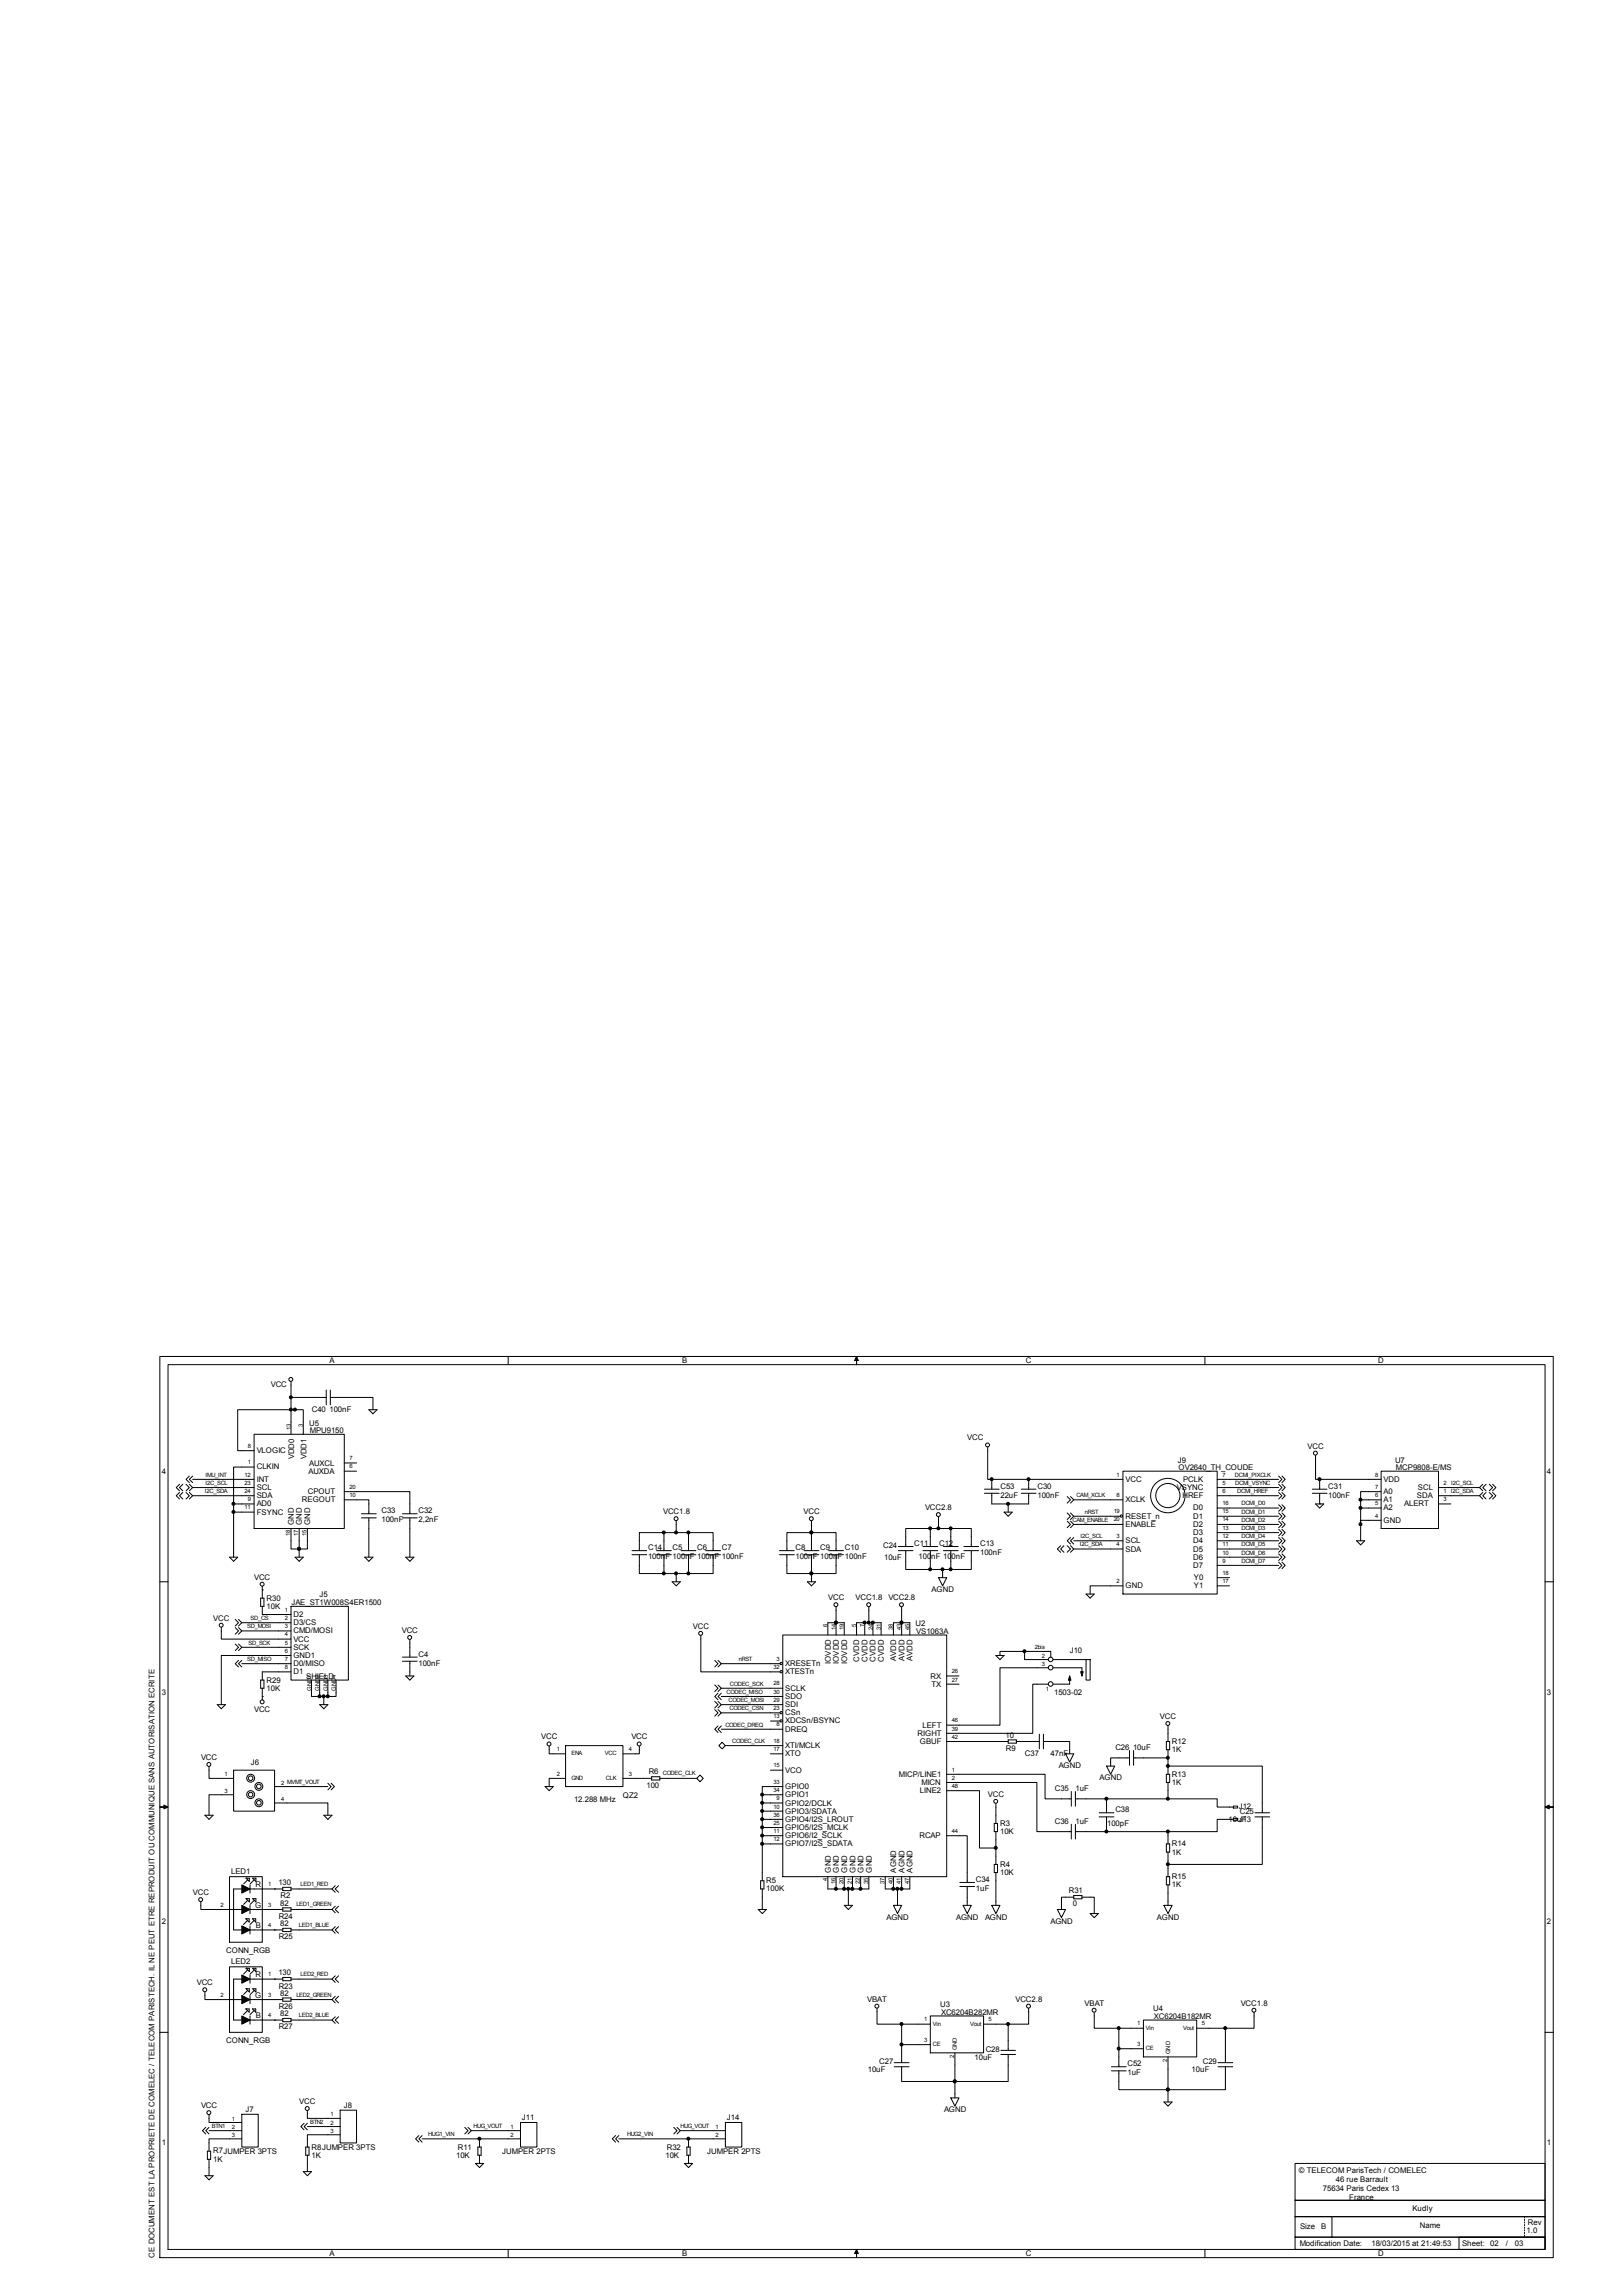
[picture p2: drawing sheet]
<svg xmlns="http://www.w3.org/2000/svg" width="210mm" height="297mm" viewBox="0 0 210 297" stroke-linecap="round" stroke-linejoin="round" font-family="sans-serif">
<defs><g id="words">
<g font-size="1">
<text x="35" y="179.4">TKK</text>
<text x="42.6" y="176.3">A</text>
<text x="88.2" y="176.3">0</text>
<text x="132.6" y="176.3">K</text>
<text x="178.2" y="176.3">K</text>
<text x="40" y="184.4">T5</text>
<text x="40" y="185.4">TKT3N50</text>
<text x="40.3" y="182.7">K40 N00TX</text>
<text x="20.9" y="190.6">4</text>
<text x="33.2" y="188">TKONOK</text>
<text x="33.2" y="190.1">KKKOC</text>
<text x="33.2" y="191.7">OC0</text>
<text x="38" y="188.8" transform="rotate(-90 38 188.8)">TKK0</text>
<text x="39.6" y="188.8" transform="rotate(-90 39.6 188.8)">TKKN</text>
<text x="39.9" y="190.6">ATKKA</text>
<text x="40" y="189.6">ATKKK</text>
<text x="125.1" y="186.3">TKK</text>
<text x="145.5" y="191.7">TKK</text>
<text x="152.3" y="189.2">13</text>
<text x="152.4" y="190.1">OTN640T0CTKOTKD</text>
<text x="153" y="191.7">KKKK</text>
<text x="169" y="187.4">TKK</text>
<text x="178.9" y="191.7">TKK</text>
<text x="180.3" y="189.2">T7</text>
<text x="180.5" y="190.1">TKK3303SD3TK</text>
<text x="200" y="190.6">4</text>
<text x="33.2" y="194.9">AK0</text>
<text x="33.2" y="193.8">KKA</text>
<text x="33.2" y="192.7">KKK</text>
<text x="33.2" y="195.9">XKCCK</text>
<text x="38" y="197.2" transform="rotate(-90 38 197.2)">NCK</text>
<text x="39" y="194.3">TDNOT0</text>
<text x="39" y="197.2" transform="rotate(-90 39 197.2)">NCK</text>
<text x="39.8" y="193.3">KKOT0</text>
<text x="40.1" y="197.2" transform="rotate(-90 40.1 197.2)">NCK</text>
<text x="49.3" y="195.7">K33</text>
<text x="49.3" y="196.9">N00TX</text>
<text x="54.1" y="195.7">K3N</text>
<text x="54.1" y="196.9">NFNTX</text>
<text x="85.7" y="195.8">TKKN03</text>
<text x="103.9" y="195.8">TKK</text>
<text x="119.6" y="195.3">TKKN03</text>
<text x="129.3" y="193.7">NNyX</text>
<text x="129.3" y="192.6">K53</text>
<text x="134.1" y="193.7">N00TX</text>
<text x="134.1" y="192.6">K30</text>
<text x="145.5" y="197.5">DCA0KD</text>
<text x="145.5" y="196.4">TDKD0TT</text>
<text x="145.5" y="194.3">KKKK</text>
<text x="152.1" y="192.7">TKCCK</text>
<text x="152.9" y="193.8">CTDX</text>
<text x="154.3" y="197.5">KN</text>
<text x="154.3" y="196.4">KN</text>
<text x="154.3" y="195.4">K0</text>
<text x="171.7" y="193.7">N00TX</text>
<text x="171.7" y="192.6">K3N</text>
<text x="178.9" y="193.3">A0</text>
<text x="178.9" y="194.3">AN</text>
<text x="178.9" y="195.4">AN</text>
<text x="178.9" y="197">NCK</text>
<text x="181.5" y="194.9">AKDT0</text>
<text x="183.2" y="193.8">KKA</text>
<text x="183.3" y="192.7">KKK</text>
<text x="83.8" y="201.7">N00TX N00TX N00TX N00TX</text>
<text x="83.8" y="200.5">KN4</text>
<text x="87" y="200.5">K5</text>
<text x="90.1" y="200.5">K6</text>
<text x="93.3" y="200.5">K7</text>
<text x="102.8" y="201.7">N00TX N00TX N00TX</text>
<text x="102.8" y="200.5">K3</text>
<text x="106" y="200.5">K3</text>
<text x="109.2" y="200.5">KN0</text>
<text x="114.2" y="200.2">KN4</text>
<text x="114.3" y="201.8">N0yX</text>
<text x="118.2" y="200">KNN</text>
<text x="118.7" y="201.7">N00TX N00TX</text>
<text x="121.4" y="200">KNN</text>
<text x="126.7" y="201.2">N00TX</text>
<text x="126.7" y="200">KN3</text>
<text x="145.5" y="199.6">KKK</text>
<text x="145.5" y="200.7">KKA</text>
<text x="154.3" y="202.8">K7</text>
<text x="154.3" y="201.8">K6</text>
<text x="154.3" y="200.7">K5</text>
<text x="154.3" y="199.6">K4</text>
<text x="154.3" y="198.5">K3</text>
<text x="27.6" y="209.6">TKK</text>
<text x="32.9" y="204.3">TKK</text>
<text x="34.5" y="207.1">T30</text>
<text x="34.5" y="208.1">N0K3</text>
<text x="37.7" y="207.6">1ADTK0NK003K4DTN500</text>
<text x="37.9" y="209.2">KN</text>
<text x="41.3" y="206.5">15</text>
<text x="107.1" y="207">TKK</text>
<text x="110.6" y="207">TKKN03</text>
<text x="114.9" y="207">TKKN03</text>
<text x="120.4" y="205.9">ANCK</text>
<text x="145.5" y="205.4">NCK</text>
<text x="154.3" y="204.4">C0</text>
<text x="154.3" y="205.4">CN</text>
<text x="37.9" y="213.4">KKK</text>
<text x="37.9" y="214.5">NCKN</text>
<text x="37.9" y="215.5">K03TOKO</text>
<text x="37.9" y="212.3">TKK</text>
<text x="37.9" y="211.3">KTK3TOKO</text>
<text x="37.9" y="210.2">K33KK</text>
<text x="51.9" y="211.2">TKK</text>
<text x="54.1" y="215.5">N00TX</text>
<text x="54.1" y="214.3">K4</text>
<text x="89.6" y="210.7">TKK</text>
<text x="101.5" y="215.5">KTDKD0T</text>
<text x="107.4" y="215.3" transform="rotate(-90 107.4 215.3)">OOTKK</text>
<text x="108.5" y="215.3" transform="rotate(-90 108.5 215.3)">OOTKK</text>
<text x="109.5" y="215.3" transform="rotate(-90 109.5 215.3)">OOTKK</text>
<text x="111.1" y="214.9" transform="rotate(-90 111.1 214.9)">KTKK</text>
<text x="112.1" y="214.9" transform="rotate(-90 112.1 214.9)">KTKK</text>
<text x="113.2" y="214.9" transform="rotate(-90 113.2 214.9)">KTKK</text>
<text x="114.3" y="214.9" transform="rotate(-90 114.3 214.9)">KTKK</text>
<text x="115.9" y="214.9" transform="rotate(-90 115.9 214.9)">ATKK</text>
<text x="116.9" y="214.9" transform="rotate(-90 116.9 214.9)">ATKK</text>
<text x="118" y="214.9" transform="rotate(-90 118 214.9)">ATKK</text>
<text x="118.4" y="210.4">TN</text>
<text x="118.4" y="211.3">TKN063A</text>
<text x="138.3" y="213.8">1N0</text>
<text x="20.9" y="219.2">3</text>
<text x="32.9" y="221.4">TKK</text>
<text x="34.5" y="217.6">TN3</text>
<text x="34.5" y="218.7">N0K3</text>
<text x="37.9" y="216.6">KN</text>
<text x="39.6" y="217.1">KCODKK</text>
<text x="101.5" y="218.7">KKKK</text>
<text x="101.5" y="219.8">KKO</text>
<text x="101.5" y="220.8">KKO</text>
<text x="101.5" y="221.9">KKT</text>
<text x="101.5" y="216.6">K0DK0T</text>
<text x="120.3" y="217.1">TK</text>
<text x="120.4" y="218.2">0K</text>
<text x="136.3" y="219.2">N503S0N</text>
<text x="200" y="219.2">3</text>
<text x="26" y="227.6">TKK</text>
<text x="70" y="225">TKK</text>
<text x="81.6" y="225">TKK</text>
<text x="101.5" y="222.9">KKKKT30KCCK</text>
<text x="101.5" y="224">KTDQ</text>
<text x="101.5" y="227.2">K0O</text>
<text x="101.5" y="226.1">K0O3TKKK</text>
<text x="118.6" y="224.5">TONC0</text>
<text x="118.9" y="225.6">N0TX</text>
<text x="119.3" y="223.5">KDX0</text>
<text x="130" y="224.8">N03</text>
<text x="130" y="226.5">T3</text>
<text x="132.5" y="227.2">K37</text>
<text x="135.8" y="227.2">47TX</text>
<text x="144.2" y="226.4">KN6 N0yX</text>
<text x="149.9" y="222.3">TKK</text>
<text x="151.5" y="225.6">TNN</text>
<text x="151.5" y="226.7">NK3</text>
<text x="32.4" y="228.3">16</text>
<text x="74.2" y="233">NN0N333TCA</text>
<text x="80.5" y="232.6">Q1N</text>
<text x="83.6" y="231.2">N003</text>
<text x="83.9" y="229.5">T6</text>
<text x="101.5" y="229.3">TKO</text>
<text x="101.5" y="231.4">NKOO0</text>
<text x="101.5" y="232.5">NKOON</text>
<text x="101.5" y="233.6">NKOON3KKKK</text>
<text x="116.2" y="229.8">TOKK3KOCDN</text>
<text x="118.9" y="231.9">KOCDN</text>
<text x="119.1" y="230.9">TOKC</text>
<text x="127.7" y="232.4">TKK</text>
<text x="136.4" y="231.7">K35</text>
<text x="136.9" y="228.7">ANCK</text>
<text x="139" y="231.7">NyX</text>
<text x="142.2" y="230.3">ANCK</text>
<text x="151.5" y="229.8">TN3</text>
<text x="151.5" y="230.9">NK3</text>
<text x="101.5" y="234.6">NKOO33KKA0A</text>
<text x="101.5" y="235.7">NKOO43ONKTKTOT0</text>
<text x="101.5" y="236.7">NKOO53ONKTTKKK</text>
<text x="101.5" y="237.8">NKOO63ONTKKKK</text>
<text x="101.5" y="238.8">NKOO73ONKTKKA0A</text>
<text x="118.9" y="237.8">TKAK</text>
<text x="129.3" y="236.2">T3</text>
<text x="129.3" y="237.2">N0K3</text>
<text x="136.4" y="235.9">K36</text>
<text x="139" y="235.9">NyX</text>
<text x="143.1" y="236.1">N00FX</text>
<text x="144.2" y="234.4">K33</text>
<text x="151.5" y="238.8">TN4</text>
<text x="151.5" y="239.9">NK3</text>
<text x="158.8" y="235.7">N0yX</text>
<text x="160.1" y="235.7">1N3</text>
<text x="160.1" y="234.1">1NN</text>
<text x="160.3" y="234.7">KN5</text>
<text x="24.9" y="245.1">TKK</text>
<text x="29.9" y="242.4">KDKN</text>
<text x="33" y="244.1">T</text>
<text x="36" y="243.8">N303</text>
<text x="36.3" y="245.5">TN</text>
<text x="99.1" y="243.6">T5</text>
<text x="99.1" y="244.6">N00K3</text>
<text x="107.4" y="242.2" transform="rotate(-90 107.4 242.2)">NCK</text>
<text x="108.5" y="242.2" transform="rotate(-90 108.5 242.2)">NCK</text>
<text x="109.5" y="242.2" transform="rotate(-90 109.5 242.2)">NCK</text>
<text x="110.6" y="242.2" transform="rotate(-90 110.6 242.2)">NCK</text>
<text x="111.6" y="242.2" transform="rotate(-90 111.6 242.2)">NCK</text>
<text x="112.7" y="242.2" transform="rotate(-90 112.7 242.2)">NCK</text>
<text x="115.9" y="242.2" transform="rotate(-90 115.9 242.2)">ANCK</text>
<text x="116.9" y="242.2" transform="rotate(-90 116.9 242.2)">ANCK</text>
<text x="118" y="242.2" transform="rotate(-90 118 242.2)">ANCK</text>
<text x="126.2" y="243.4">K34</text>
<text x="126.2" y="244.6">NyX</text>
<text x="129.3" y="241.5">T4</text>
<text x="129.3" y="242.5">N0K3</text>
<text x="138.2" y="244.9">T3N</text>
<text x="151.5" y="243.1">TN5</text>
<text x="151.5" y="244.1">NK3</text>
<text x="20.9" y="248.9">N</text>
<text x="33" y="246.8">N</text>
<text x="33.1" y="249.4">0</text>
<text x="36" y="248.2">TN4</text>
<text x="36" y="250.9">TN5</text>
<text x="36.2" y="246.5">3N3</text>
<text x="36.2" y="249.2">3N3</text>
<text x="114.6" y="248.3">ANCK</text>
<text x="123.6" y="248.3">ANCK</text>
<text x="127.3" y="248.3">ANCK</text>
<text x="135.8" y="248.8">ANCK</text>
<text x="138.7" y="246.6">03</text>
<text x="149.6" y="248.3">ANCK</text>
<text x="200" y="248.9">N</text>
<text x="25.4" y="256.8">TKK</text>
<text x="29.3" y="252.6">KOCCTTN0</text>
<text x="29.9" y="254">KDKN</text>
<text x="33" y="255.8">T</text>
<text x="36" y="255.5">N303</text>
<text x="36" y="257.2">TN3</text>
<text x="33" y="258.4">N</text>
<text x="33.1" y="261.1">0</text>
<text x="36" y="259.8">TN6</text>
<text x="36" y="262.5">TN7</text>
<text x="36.2" y="258.1">3N3</text>
<text x="36.2" y="260.8">3N3</text>
<text x="112.1" y="258.9">T0A0</text>
<text x="121.5" y="259.6">T3</text>
<text x="121.7" y="260.6">KK6N040N3NTT</text>
<text x="131.3" y="258.9">TKKN03</text>
<text x="140.2" y="259.4">T0A0</text>
<text x="149.1" y="260.2">T4</text>
<text x="149.2" y="261.1">KK6N040N3NTT</text>
<text x="160.4" y="259.4">TKKN03</text>
<text x="29.3" y="264.3">KOCCTTN0</text>
<text x="112.2" y="268.1">N0yX</text>
<text x="113.7" y="267">KN7</text>
<text x="126" y="266.4">N0yX</text>
<text x="127.4" y="265.4">KN3</text>
<text x="145.8" y="268.4">NyX</text>
<text x="145.8" y="267.3">K5N</text>
<text x="154.1" y="268.1">N0yX</text>
<text x="155.5" y="267">KN3</text>
<text x="26" y="272.7">TKK</text>
<text x="31.7" y="273.2">17</text>
<text x="38.7" y="272.2">TKK</text>
<text x="44.4" y="272.7">13</text>
<text x="67.5" y="274.2">1NN</text>
<text x="94" y="274.2">1N4</text>
<text x="122" y="273.2">ANCK</text>
<text x="20.9" y="277.5">N</text>
<text x="27.6" y="278.6">T71TTKDT33K0K</text>
<text x="27.6" y="279.6">NK3</text>
<text x="40.3" y="278">T31TTKDT33K0K</text>
<text x="40.3" y="279.1">NK3</text>
<text x="59" y="279.1">N0K3</text>
<text x="59.2" y="278">TNN</text>
<text x="64.9" y="278.6">1TTKDT3NK0K</text>
<text x="86" y="279.1">N0K3</text>
<text x="86.2" y="278">T3N</text>
<text x="91.4" y="278.6">1TTKDT3NK0K</text>
<text x="167.9" y="281.1">C30DKDKOT3K3C:C0v::333KOTDKDK</text>
<text x="200" y="277.5">N</text>
<text x="171" y="283.4">756343K3C:C3Kvyv33N3</text>
<text x="172.7" y="282.2">463Cyv303CC3yy3</text>
<text x="174.4" y="284.6">XC3T:v</text>
<text x="182.6" y="286">Kyyyy</text>
<text x="197.5" y="287.8">Tvv</text>
<text x="20" y="292" transform="rotate(-90 20 292)">KD3KOKTTDC03DK03KA3KTOKTOD0D3KD3KOTDKDK3330DKDKOT3KATOK0DKC03OK3CD3KDT03D0TD3TDKTOKTO03OT3KOTTTCOQTD3KACK3AT0OTOKA0OOC3DKTO0D</text>
<text x="42.6" y="291.8">A</text>
<text x="88.2" y="291.8">0</text>
<text x="132.6" y="291.8">K</text>
<text x="168" y="290.5">T:y::::33::T3K33v3</text>
<text x="168.1" y="288.3">K:Av</text>
<text x="170.8" y="288.3">0</text>
<text x="177.3" y="290.5">N33033N0N53333NN343353</text>
<text x="178.2" y="291.8">K</text>
<text x="183.6" y="288.2">C3ev</text>
<text x="189" y="290.5">K:vv33</text>
<text x="192.7" y="290.5">0N333333303</text>
<text x="197.4" y="288.9">N00</text>
</g>
<g font-size=".8">
<text x="37.6" y="185" transform="rotate(-90 37.6 185)">N3</text>
<text x="39.2" y="184.5" transform="rotate(-90 39.2 184.5)">3</text>
<text x="26.6" y="191">OTTTOC0</text>
<text x="31.6" y="191">NN</text>
<text x="32" y="187.3">3</text>
<text x="32" y="189.4">N</text>
<text x="45.2" y="189.9">6</text>
<text x="45.2" y="188.9">7</text>
<text x="144.4" y="191">N</text>
<text x="158" y="191">7</text>
<text x="159.6" y="191">KKTOTKOKKKK</text>
<text x="177.8" y="191">3</text>
<text x="26.5" y="193.1">ONKTKKA</text>
<text x="26.6" y="192.1">ONKTKKK</text>
<text x="31.6" y="193.1">N4</text>
<text x="31.6" y="192.1">N3</text>
<text x="31.6" y="195.2">NN</text>
<text x="32" y="194.2">3</text>
<text x="45.2" y="193.6">N0</text>
<text x="45.2" y="192.6">N0</text>
<text x="138.6" y="196.9">KATTDCA0KD</text>
<text x="139.1" y="193.7">KATTKKKK</text>
<text x="140.3" y="195.8">TTK0</text>
<text x="144" y="196.8">N0</text>
<text x="144" y="195.7">N3</text>
<text x="144.4" y="193.6">3</text>
<text x="158" y="194.7">N6</text>
<text x="158" y="195.7">N5</text>
<text x="158" y="196.8">N4</text>
<text x="158" y="197.9">N3</text>
<text x="158" y="193.1">6</text>
<text x="158" y="192.1">5</text>
<text x="159.7" y="192.1">KKTOTTKCCK</text>
<text x="159.9" y="193.1">KKTOTCTDX</text>
<text x="160.5" y="194.7">KKTOTK0</text>
<text x="160.5" y="195.8">KKTOTKN</text>
<text x="160.5" y="196.9">KKTOTKN</text>
<text x="160.5" y="197.9">KKTOTK3</text>
<text x="177.8" y="192.6">7</text>
<text x="177.8" y="193.6">6</text>
<text x="177.8" y="194.7">5</text>
<text x="177.8" y="196.3">4</text>
<text x="186.6" y="194.2">3</text>
<text x="186.6" y="192.1">N</text>
<text x="186.6" y="193.1">N</text>
<text x="187.6" y="193.1">ONKTKKA</text>
<text x="187.6" y="192.1">ONKTKKK</text>
<text x="37.5" y="198.7" transform="rotate(-90 37.5 198.7)">N3</text>
<text x="38.6" y="198.7" transform="rotate(-90 38.6 198.7)">N7</text>
<text x="39.6" y="198.7" transform="rotate(-90 39.6 198.7)">N5</text>
<text x="139.6" y="200">ONKTKKA</text>
<text x="139.7" y="199">ONKTKKK</text>
<text x="144.4" y="199">3</text>
<text x="144.4" y="200">4</text>
<text x="158" y="199">NN</text>
<text x="158" y="200">NN</text>
<text x="158" y="201.1">N0</text>
<text x="158" y="202.1">3</text>
<text x="158" y="203.7">N3</text>
<text x="160.5" y="199">KKTOTK4</text>
<text x="160.5" y="200">KKTOTK5</text>
<text x="160.5" y="201.1">KKTOTK6</text>
<text x="160.5" y="202.1">KKTOTK7</text>
<text x="32.4" y="209.6">KKTKK</text>
<text x="36.8" y="209.6">N</text>
<text x="36.8" y="208.5">N</text>
<text x="144.4" y="204.8">N</text>
<text x="158" y="204.8">N7</text>
<text x="32" y="210.6">KKTTOKO</text>
<text x="32" y="214.8">KKTTOKO</text>
<text x="32.1" y="212.7">KKTKKK</text>
<text x="36.8" y="211.7">4</text>
<text x="36.8" y="212.7">5</text>
<text x="36.8" y="213.8">6</text>
<text x="36.8" y="215.9">3</text>
<text x="36.8" y="214.8">7</text>
<text x="36.8" y="210.6">3</text>
<text x="95.5" y="214.8">TTK0</text>
<text x="100" y="215.9">3N</text>
<text x="100.4" y="214.8">3</text>
<text x="107" y="210.5" transform="rotate(-90 107 210.5)">6</text>
<text x="108" y="210.9" transform="rotate(-90 108 210.9)">N4</text>
<text x="109.1" y="210.9" transform="rotate(-90 109.1 210.9)">N3</text>
<text x="110.7" y="210.5" transform="rotate(-90 110.7 210.5)">5</text>
<text x="111.8" y="210.5" transform="rotate(-90 111.8 210.5)">7</text>
<text x="112.8" y="210.9" transform="rotate(-90 112.8 210.9)">N4</text>
<text x="113.9" y="210.9" transform="rotate(-90 113.9 210.9)">3N</text>
<text x="115.4" y="210.9" transform="rotate(-90 115.4 210.9)">33</text>
<text x="116.5" y="210.9" transform="rotate(-90 116.5 210.9)">43</text>
<text x="117.6" y="210.9" transform="rotate(-90 117.6 210.9)">45</text>
<text x="133.8" y="213.4">Ns:C</text>
<text x="134.7" y="214.4">N</text>
<text x="134.7" y="215.5">3</text>
<text x="40.3" y="218.7" transform="rotate(-90 40.3 218.7)">NCKN</text>
<text x="41.3" y="218.7" transform="rotate(-90 41.3 218.7)">NCKN</text>
<text x="42.4" y="218.7" transform="rotate(-90 42.4 218.7)">NCK3</text>
<text x="43.4" y="218.7" transform="rotate(-90 43.4 218.7)">NCK4</text>
<text x="93.9" y="219.1">KOKDKTTOKO</text>
<text x="94.2" y="220.2">KOKDKTTOKO</text>
<text x="94.3" y="221.2">KOKDKTKKC</text>
<text x="94.4" y="218.1">KOKDKTKKK</text>
<text x="100" y="221.2">N3</text>
<text x="100" y="218">N3</text>
<text x="100" y="220.1">N3</text>
<text x="100" y="219.1">30</text>
<text x="123.1" y="216.5">N6</text>
<text x="123.1" y="217.5">N7</text>
<text x="135.2" y="218.7">N</text>
<text x="72" y="226.5">N</text>
<text x="73.9" y="227.1">DCA</text>
<text x="78.2" y="227.1">TKK</text>
<text x="81.3" y="226.5">4</text>
<text x="93.8" y="223.4">KOKDKTKTDQ</text>
<text x="94.7" y="225.5">KOKDKTKKK</text>
<text x="100" y="222.3">N3</text>
<text x="100" y="225.4">N3</text>
<text x="100" y="226.5">N7</text>
<text x="100.4" y="223.3">3</text>
<text x="123.1" y="224.9">4N</text>
<text x="123.1" y="222.8">46</text>
<text x="123.1" y="223.9">33</text>
<text x="29" y="231.9">3</text>
<text x="29" y="229.8">N</text>
<text x="36.4" y="233">4</text>
<text x="36.4" y="230.8">N TTT0TTOT0</text>
<text x="72" y="229.7">N</text>
<text x="73.9" y="230.3">NCK</text>
<text x="78.3" y="230.3">KKK</text>
<text x="81.3" y="229.7">3</text>
<text x="85.7" y="229.7">KOKDKTKKK</text>
<text x="100" y="230.7">33</text>
<text x="100" y="231.8">34</text>
<text x="100" y="233.9">N0</text>
<text x="100" y="228.6">N5</text>
<text x="100.4" y="232.9">3</text>
<text x="123.1" y="231.3">43</text>
<text x="123.1" y="230.2">N</text>
<text x="123.1" y="229.2">N</text>
<text x="100" y="235">36</text>
<text x="100" y="236.1">N5</text>
<text x="100" y="237.1">NN</text>
<text x="100" y="238.2">NN</text>
<text x="123.1" y="237.1">44</text>
<text x="34.7" y="244">N</text>
<text x="38.9" y="244">KDKNTTDK</text>
<text x="106.9" y="243.3" transform="rotate(-90 106.9 243.3)">4</text>
<text x="108" y="243.8" transform="rotate(-90 108 243.8)">N6</text>
<text x="109.1" y="243.8" transform="rotate(-90 109.1 243.8)">N0</text>
<text x="110.1" y="243.8" transform="rotate(-90 110.1 243.8)">NN</text>
<text x="111.2" y="243.8" transform="rotate(-90 111.2 243.8)">NN</text>
<text x="112.2" y="243.8" transform="rotate(-90 112.2 243.8)">35</text>
<text x="114.3" y="243.8" transform="rotate(-90 114.3 243.8)">37</text>
<text x="115.4" y="243.8" transform="rotate(-90 115.4 243.8)">40</text>
<text x="116.5" y="243.8" transform="rotate(-90 116.5 243.8)">4N</text>
<text x="117.5" y="243.8" transform="rotate(-90 117.5 243.8)">47</text>
<text x="28.5" y="246.6">N</text>
<text x="34.7" y="246.6">3</text>
<text x="34.7" y="249.3">4</text>
<text x="38.3" y="246.6">KDKNTNTDDC</text>
<text x="38.7" y="249.3">KDKNT0KTD</text>
<text x="34.7" y="255.7">N</text>
<text x="38.9" y="255.7">KDKNTTDK</text>
<text x="28.5" y="258.3">N</text>
<text x="34.7" y="258.3">3</text>
<text x="34.7" y="260.9">4</text>
<text x="38.3" y="258.3">KDKNTNTDDC</text>
<text x="38.7" y="260.9">KDKNT0KTD</text>
<text x="119.5" y="261.5">N</text>
<text x="120.6" y="262">T:T</text>
<text x="125.4" y="262">T:y3</text>
<text x="127.8" y="261.5">5</text>
<text x="147" y="262">N</text>
<text x="148.1" y="262.6">T:T</text>
<text x="153" y="262.6">T:y3</text>
<text x="155.4" y="262">5</text>
<text x="119.5" y="264.1">3</text>
<text x="120.6" y="264.7">KD</text>
<text x="123.4" y="266.1" transform="rotate(-90 123.4 266.1)">N</text>
<text x="123.7" y="265.2" transform="rotate(-90 123.7 265.2)">NCK</text>
<text x="147" y="264.7">3</text>
<text x="148.1" y="265.2">KD</text>
<text x="150.9" y="266.7" transform="rotate(-90 150.9 266.7)">N</text>
<text x="151.3" y="265.7" transform="rotate(-90 151.3 265.7)">NCK</text>
<text x="27.4" y="275.3">00CN</text>
<text x="30" y="274.3">N</text>
<text x="30" y="275.3">N</text>
<text x="40.1" y="274.7">00CN</text>
<text x="42.7" y="275.9">3</text>
<text x="42.7" y="274.8">N</text>
<text x="42.7" y="273.8">N</text>
<text x="61.2" y="275.3">CTNTTOT0</text>
<text x="66" y="275.4">N</text>
<text x="88" y="275.3">CTNTTOT0</text>
<text x="92.5" y="275.4">N</text>
<text x="30" y="276.4">3</text>
<text x="55.4" y="276.3">CTNNTTOC</text>
<text x="66" y="276.4">N</text>
<text x="81.1" y="276.3">CTNNTTOC</text>
<text x="92.5" y="276.4">N</text>
</g>
</g></defs>
<g fill="none" stroke="#000" stroke-width=".13">
<path d="M20.7 175.5h180.1v116.5h-180.1zM21.7 176.5h178v114.5h-178zM37.6 178.7v3.7M42.2 179.8v1.9M42.7 179.8v1.9M65.7 175.5v1M110.7 175.5l.3 .5h-.3v.5v-.5h-.2zM155.8 175.5v1M23.2 192l-.4 .4 .4 .4M23.2 193.1l-.4 .4 .4 .4M23.6 192l-.4 .4 .4 .4M23.6 193.1l-.4 .4 .4 .4"/>
<path d="M24.1 192l.4 .4-.4 .4M24.1 193.1l.4 .4-.4 .4M24.5 192l.4 .4-.4 .4M24.5 193.1l.4 .4-.4 .4M24.5 190.9l-.4 .5 .4 .4M24.9 190.9l-.4 .5 .4 .4M24.9 192.4h7.9M24.9 193.5h7.9M24.9 191.4h7.9M30.2 194.5h2.6M30.2 195.6h2.6M32.8 189.8h-2.6v11.6"/>
<path d="M32.8 185.5h11.7v12.2h-11.7zM37.6 185.5v-3.1h1.6v3.1M37.6 197.7v2.7h2.1v-2.7M37.6 180.8h4.6M38.1 182.4h-7.4v5.2h2.1M38.7 197.7v3.7M42.7 180.8h5.5v1.6M44.5 192.9h8.5v2.9M44.5 194h3.2v1.8M44.5 190.3h1.6M44.5 189.2h1.6M46.7 195.8h1.9"/>
<path d="M46.7 196.3h1.9M47.7 196.3v5.1M47.7 182.4h1l-.5 .5zM52 195.8h1.9M52 196.3h1.9M53 196.3v5.1M85.8 198.2v2.4M87.4 196.7v1.5M89 198.2v2.4M104.9 196.7v3.9M120.3 197.7v2.3M121.3 196.2v1.5"/>
<path d="M122.9 197.7v2.3M127.3 192.6h1.9M127.3 193.2h1.9M127.7 187.2v4.2h17.5M128.2 191.4h.1M128.2 193.2v1.3h4.8v-1.3M128.2 191.4v1.2M129.8 195.6h1.1l-.6 .5zM130.3 194.5v1.1M132 192.6h1.9M132 193.2h1.9M133 191.4h.1"/>
<path d="M133 191.4v1.2M137.1 199.9l-.4 .5 .4 .4M137.5 199.9l-.4 .5 .4 .4M138 199.9l.4 .5-.4 .4M138 195.7l.4 .4-.4 .5M138 196.8l.4 .4-.4 .4M138 193.6l.4 .4-.4 .4M138.4 198.9l-.4 .4 .4 .4M138.4 199.9l.4 .5-.4 .4M138.4 195.7l.4 .4-.4 .5M138.4 196.8l.4 .4-.4 .4M138.4 193.6l.4 .4-.4 .4"/>
<path d="M138.8 198.9l-.4 .4 .4 .4M138.8 194h6.4M138.8 196.1h6M138.8 197.2h6.4M138.8 199.3h6.4M145.2 190.3h12.2v15.9h-12.2zM157.4 192.4h7.9M157.4 193.5h7.9M157.4 191.4h7.9M157.4 195.1h7.9M157.4 196.1h7.9M157.4 197.2h7.9"/>
<path d="M157.4 198.2h7.9M157.4 199.3h7.9M165.3 194.6l.4 .5-.4 .4M165.3 195.7l.4 .4-.4 .5M165.3 196.8l.4 .4-.4 .4M165.3 197.8l.4 .4-.4 .5M165.3 198.9l.4 .4-.4 .4M165.3 199.9l.4 .5-.4 .4M165.3 190.9l.4 .5-.4 .4M165.3 192l.4 .4-.4 .4M165.3 193.1l.4 .4-.4 .4M165.7 194.6l.4 .5-.4 .4"/>
<path d="M165.7 195.7l.4 .4-.4 .5M165.7 196.8l.4 .4-.4 .4M165.7 197.8l.4 .4-.4 .5M165.7 198.9l.4 .4-.4 .4M165.7 199.9l.4 .5-.4 .4M165.7 190.9l.4 .5-.4 .4M165.7 192l.4 .4-.4 .4M165.7 193.1l.4 .4-.4 .4M169.6 192.6h2M169.6 193.2h2M170.1 188.3v3.1h8.4M170.1 194.5h1l-.5 .6z"/>
<path d="M170.6 191.4h.1M170.6 194.5h.1M170.6 191.4v1.2M170.6 193.2v1.3M175.4 199.3h1l-.5 .5zM175.9 195.1h2.6M175.9 194h2.6M178.5 196.7h-2.6v2.6M178.5 192.9h-2.6v4.3M178.5 190.3h7.5v7.4h-7.5zM186 192.4h5.3M186 193.5h5.3"/>
<path d="M186 194.5h1.6M191.7 193.1l-.4 .4 .4 .4M191.7 192l-.4 .4 .4 .4M192.1 193.1l-.4 .4 .4 .4M192.1 192l-.4 .4 .4 .4M192.5 193.1l.5 .4-.5 .4M192.5 192l.5 .4-.5 .4M193 193.1l.4 .4-.4 .4M193 192l.4 .4-.4 .4M20.7 204.6h1M28.6 210.5v1.5h9M29.7 201.4h1l-.5 .6z"/>
<path d="M30.4 212.7l.4 .4-.4 .4M30.4 210.5l.4 .5-.4 .4M30.4 209.5l.4 .4-.4 .4M30.8 214.8l-.4 .4 .4 .4M30.8 212.7l.5 .4-.5 .4M30.8 210.5l.5 .5-.5 .4M30.8 209.5l.5 .4-.5 .4M31.3 214.8l-.5 .4 .5 .4M31.3 211h6.3M31.3 215.2h6.3M31.3 213.1h6.3M31.3 209.9h6.3"/>
<path d="M33.7 217.3h.4v1.1h-.4zM33.7 206.7h.4v1.1h-.4zM33.9 207.8v1h3.7M33.9 205.7h.1M33.9 219.4h.1M33.9 205.2v1.5M33.9 218.4v1.5M37.6 214.1h-9v6.4M37.6 216.3h-3.7v1M37.6 207.8h7.4v9.5h-7.4zM38.1 201.4h1.1l-.5 .6zM40.3 217.3v2.1h3.1v-2.1"/>
<path d="M41.3 217.3v2.1M41.9 219.4v1.1M42.4 217.3v2.1M47.2 201.4h1l-.5 .6zM52 214.4h1.9M52 214.9h1.9M52.5 201.4h1l-.5 .6zM52.5 216.8h1l-.5 .5zM53 212.1v2.3M53 214.9v1.9M81.7 200.6h1.9M81.7 201.1h1.9"/>
<path d="M82.7 201.1v2.4h9.5v-2.4M82.7 200.6v-2.4h9.5v2.4M84.9 200.6h1.9M84.9 201.1h1.9M85.8 201.1v2.4M86.9 204.6h1.1l-.6 .5zM87.4 203.5v1.1M88.1 200.6h1.9M88.1 201.1h1.9M89 201.1v2.4M90.6 211.6v4.7h10.2M91.2 200.6h1.9"/>
<path d="M91.2 201.1h1.9M92.4 218l.4 .4-.4 .4M92.4 214.8l.4 .4-.4 .4M92.8 218l.4 .4-.4 .4M92.8 219l-.4 .4 .4 .5M92.8 214.8l.4 .4-.4 .4M93.2 219l-.4 .4 .4 .5M93.2 218.4h8M93.2 219.4h8M93.2 215.2h7.6M100.8 200.6h1.9M100.8 201.1h1.9"/>
<path d="M101.2 211.5h21.2v31.3h-21.2zM101.7 200.6v-2.4h6.4v2.4M101.7 201.1v2.4h6.4v-2.4M103.9 200.6h2M103.9 201.1h2M104.4 204.6h1l-.5 .5zM104.9 201.1v3.5M107 211.5v-1.6h2.1v1.6M107.1 200.6h1.9M107.1 201.1h1.9M108.1 209.9h.1M108.1 207.9v3.6"/>
<path d="M110.7 211.5v-1.6h3.2v1.6M111.8 209.9h.1M111.8 209.9v1.6M112.3 207.9v2M112.9 209.9h.1M112.9 209.9v1.6M115.5 211.5v-1.6h2.1v1.6M116.1 200.6h1.9M116.1 200h1.9M116.6 209.9h.1M116.6 207.9v3.6M117.1 200v-2.3h8.5v2.3"/>
<path d="M117.1 200.6v2.4h8.5v-2.4M119.3 200.6h1.9M119.3 200h1.9M120.3 200.6v2.4M121.3 204.1h1.1l-.5 1zM121.9 203v1.1M122 200.6h1.9M122 200h1.9M122.4 216.8h1.6M122.4 217.8h1.6M122.9 200.6v2.4M124.6 200.6h1.9"/>
<path d="M124.6 200h1.9M128.7 214.1h1.1l-.5 .6zM129.3 214.1v-.5h3.2v1.1h3M132.5 213.6h3M135.5 213.6h.3v.8M135.5 215.7h-6.2v7.4h-6.9M135.5 217.8h-2v6.4h-11.1M136.2 215.7h3.7v1.1M136.2 214.7h4.2M138.3 216.8l.2 .5h-.4zM138.3 216.8v1h-2.1M138.8 200.4h6.4"/>
<path d="M139.7 216.2h.3l-.1 .6zM140.4 214.7h.5v2.6h-.5zM140.4 206.2h1.1l-.6 .5zM145.2 205.1h-4.3v1.1M157.4 200.4h7.9M157.4 201.4h7.9M157.4 202.5h7.9M157.4 204.1h1.5M157.4 205.1h1.5M165.3 201l.4 .4-.4 .4M165.3 202.1l.4 .4-.4 .4M165.7 201l.4 .4-.4 .4"/>
<path d="M165.7 202.1l.4 .4-.4 .4M199.7 204.6h1.1M20.7 233.7h.5v-.2l.5 .2-.5 .3v-.3zM26.5 234.8h1.1l-.6 .5zM27 228.5v1.5h3.2M28.1 220.5h1l-.5 .5zM30.2 232.2h-3.2v2.6M30.2 229h5.3v5.3h-5.3zM35.5 233.2h6.9v1.6M35.5 231.1h6.9M41.3 220.5h1.1l-.5 .5zM41.9 234.8h1l-.5 .5z"/>
<path d="M42.4 230.7l.4 .4-.4 .4M42.8 230.7l.4 .4-.4 .4M70.5 231.1h1l-.5 .5zM71 225.9v1h2.1M73.1 230h-2.1v1.1M73.1 225.8h7.4v5.3h-7.4zM80.5 230h3.7M82.7 225.9v1h-2.2M84.2 229.8h1.1v.4h-1.1zM85.3 230h4.8M90.5 229.6l.4 .4-.4 .5-.4-.5zM92.4 220.1l.4 .4-.4 .4"/>
<path d="M92.4 221.1l.4 .5-.4 .4M92.8 220.1l.4 .4-.4 .4M92.8 221.1l.4 .5-.4 .4M92.8 223.3l-.4 .4 .4 .4M93.2 223.3l-.4 .4 .4 .4M93.2 220.5h8M93.2 221.6h7.6M93.2 223.7h8M93.4 225.4l.4 .4-.4 .4-.5-.4zM93.8 225.8h7.4M98.5 238.5h2.7M98.5 237.5h2.7"/>
<path d="M98.5 236.4h2.7M98.5 235.3h2.7M98.5 234.3h2.7M98.5 233.2h2.7M98.5 232.2h2.7M99.6 222.6h1.2M99.6 226.9h1.6M99.6 229h1.6M101.2 231.1h-2.7v12.2M122.4 237.5h2.6v6M122.4 229.5h12.7v3.2h3.4M122.4 231.6h4.2v7.4h2.1"/>
<path d="M122.4 230.6h11.6v6.3h4.5M122.4 225.3h7.9M128.5 235.9h.5v1h-.5zM128.7 233.3v2.6M128.7 236.9v4.3M130.3 225.1h1.1v.4h-1.1zM131.4 225.3h3M134.4 224.3v1.9M134.9 225.3h3.4v1.6M134.9 224.3v1.9M137.8 226.9h1l-.5 1zM138.5 231.7v1.9"/>
<path d="M138.5 236v1.9M139 232.7h18.4v1h2.1M139 231.7v1.9M139 236v1.9M142.1 234.5h1.9M142.1 235h1.9M143 228.4h1.1l-.5 1.1zM143 232.7v1.8M143 235v1.9M146 227.4h-2.4v1M146 226.4v1.9M146.5 227.4h4.5"/>
<path d="M146.5 226.4v1.9M150.8 238.5h.4v1.1h-.4zM150.8 225.3h.4v1h-.4zM150.8 229.5h.4v1.1h-.4zM151 228.4h12.2v6.1M151 223.2v2.1M151 226.3v3.2M151 230.6v2.1M151 236.9v1.6M151 239.6v3.2M159.5 235.3h-2.1v1.6h-18.4M159.5 235.2h.5v.3h-.5z"/>
<path d="M159.5 233.6h.5v.3h-.5zM162.2 234.5h1.9M162.2 235h1.9M163.2 235v6.2h-12.2M199.7 233.7l.6-.2v.2h.5h-.5v.3zM26 246v1h5.3M26.5 257.7v.9h4.8M29.7 242.8h4.2v8.4h-4.2zM29.7 254.4h4.2v8.5h-4.2zM31.3 246.5l1 .5-1 .5zM31.3 249.1l1 .5-1 .6zM31.3 243.8l1 .5-1 .6z"/>
<path d="M31.3 258.1l1 .5-1 .6zM31.3 255.5l1 .5-1 .5zM31.3 244.3h-1.1v5.3h1.1M31.3 256h-1.1v5.3h1.1M31.8 248.2h.1M31.8 259.9h.1M31.8 248.2h.4v.4zM31.8 259.9h.4v.4zM31.8 245.6h.1M31.8 242.9h.1M31.8 257.3h.1M31.8 254.6h.1"/>
<path d="M31.8 245.6h.4v.4zM31.8 242.9h.4v.5zM31.8 254.6h.4v.4zM31.8 257.3h.4v.4zM32 248.4l-.5 .5M32 245.8l-.5 .5M32 243.2l-.5 .5M32 257.5l-.5 .5M32 254.8l-.5 .5M32.3 247h4.3M32.3 249.6h4.3M32.3 244.3h4.3"/>
<path d="M32.3 258.6h4.3M32.3 256h4.3M32.3 243.8v1.1M32.3 246.5v1M32.3 249.1v1.1M32.3 255.5v1M32.3 258.1v1.1M32.6 248.2h.5v.4zM32.6 259.9h.5v.4zM32.7 245.6h.4v.4zM32.7 242.9h.4v.5zM32.7 254.6h.4v.4z"/>
<path d="M32.7 257.3h.4v.4zM32.8 248.4l-.5 .5M32.9 245.8l-.6 .5M32.9 243.2l-.6 .5M32.9 257.5l-.6 .5M32.9 254.8l-.6 .5M35.5 247h.1M35.5 249.6h.1M35.5 244.3h.1M35.5 256h.1M35.5 258.6h.1M36.6 244.1h1v.5h-1z"/>
<path d="M36.6 246.8h1v.4h-1zM36.6 249.4h1v.5h-1zM36.6 255.8h1v.4h-1zM36.6 258.4h1v.5h-1zM37.6 247h5.3M37.6 249.6h5.3M37.6 244.3h5.3M37.6 258.6h5.3M37.6 256h5.3M43.3 243.9l-.4 .4 .4 .5M43.3 246.6l-.4 .4 .4 .4M43.3 249.2l-.4 .4 .4 .5"/>
<path d="M43.3 255.6l-.4 .4 .4 .4M43.3 258.2l-.4 .4 .4 .5M43.8 243.9l-.5 .4 .5 .5M43.8 246.6l-.5 .4 .5 .4M43.8 249.2l-.5 .4 .5 .5M43.8 255.6l-.5 .4 .5 .4M43.8 258.2l-.5 .4 .5 .5M98 247h1.1l-.6 .5zM98.3 243.3h.5v1h-.5zM98.5 244.3v2.7M107 242.8v1.5h5.3v-1.5M108.1 244.3h.1"/>
<path d="M108.1 242.8v1.5M109.1 244.3h.1M109.1 242.8v1.5M109.1 246.5h1.1l-.5 .5zM109.7 244.3v2.2M110.2 244.3h.1M110.2 242.8v1.5M111.3 244.3h.1M111.3 242.8v1.5M113.4 259.8v2h6.9M114.4 242.8v1.5h3.2v-1.5M115.5 244.3h.1"/>
<path d="M115.5 246.5h1.1l-.6 1zM115.5 242.8v1.5M116 244.3v2.2M116.6 244.3h.1M116.6 242.8v1.5M124.1 243.5h1.9M124.1 244h1.9M124.5 246.5h1.1l-.6 1zM125 244v2.5M128.2 246.5h1.1l-.6 1zM128.5 241.2h.5v1h-.5zM128.7 242.2v4.3"/>
<path d="M133 259.8v2h-5.8M136.7 247h1.1l-.6 1.1zM138.8 245.4h-1.6v1.6M138.8 245.2h1.1v.4h-1.1zM139.9 245.4h1.6v2.1M140.9 247.5h1.1l-.5 .6zM150.5 246.5h1l-.5 1zM150.8 242.8h.4v1h-.4zM151 243.8v2.7M20.7 262.9h1M26.6 275.2l-.4 .4 .4 .4M26.8 278.3h.4v1h-.4z"/>
<path d="M27 273.6v.9h4.3M27 275.2l-.4 .4 .4 .4M27 275.6h4.3M27 279.3v2.1M31.3 260.8l1 .5-1 .5zM31.3 276.7h-4.3v1.6M31.3 273.5h2.1v4.2h-2.1zM32 260.1l-.5 .5M32.3 261.3h4.3M32.3 260.8v1M32.8 260.1l-.5 .5M35.5 261.3h.1"/>
<path d="M36.6 261.1h1v.4h-1zM37.6 261.3h5.3M39.3 274.7l-.4 .4 .4 .4M39.5 277.7h.4v1.1h-.4zM39.7 273v1h4.3M39.7 274.7l-.4 .4 .4 .4M39.7 275.1h4.3M39.7 278.8v2.1M43.3 260.9l-.4 .4 .4 .4M43.8 260.9l-.5 .4 .5 .4M44 276.1h-4.3v1.6M44 273h2.1v4.2h-2.1z"/>
<path d="M54.1 276.2l-.4 .5 .4 .4M54.6 276.2l-.5 .5 .5 .4M54.6 276.7h12.7M60.1 275.2l.4 .4-.4 .4M60.5 275.2l.4 .4-.4 .4M60.9 275.6h6.4M61.5 279.8h1l-.5 .6zM61.8 277.7h.4v1.1h-.4zM62 276.7h.1M62 279.8h.1M62 276.7v1M62 278.8v1"/>
<path d="M67.3 274.5h2.1v3.2h-2.1zM79.6 276.2l-.4 .5 .4 .4M80 276.2l-.4 .5 .4 .4M80 276.7h13.8M87.1 275.2l.4 .4-.4 .4M87.5 275.2l.5 .4-.5 .4M88 275.6h5.8M88.5 279.8h1l-.5 .6zM88.8 277.7h.4v1.1h-.4zM89 276.7h.1M89 279.8h.1M89 276.7v1"/>
<path d="M89 278.8v1M93.8 274.5h2.1v3.2h-2.1zM115.6 266.8h1.9M115.6 267.3h1.9M116.6 261.8v5M116.6 264.5h3.7M120.3 260.8h6.9v4.7h-6.9zM122.9 271.4h1.1l-.6 1zM123.4 265.5v5.9M129.4 265.2h1.9M129.4 265.8h1.9M130.3 265.8v3.4h-13.7v-1.9"/>
<path d="M130.3 261.8v3.4M141.5 260.3v2.1h6.3M143.7 267.3h1.9M143.7 267.9h1.9M144.6 262.4v4.9M144.6 265h3.2M147.8 261.3h6.9v4.8h-6.9zM150.5 271.9h1l-.5 .5zM151 266.1v5.8M157.5 266.8h1.9M157.5 267.3h1.9M158.4 267.3v3h-13.8v-2.4"/>
<path d="M158.4 262.4v4.4M162.1 260.3v2.1h-7.4M167.4 279.8h32.3v4.8h-32.3zM199.7 262.9h1.1M26.5 281.4h1.1l-.6 .6zM39.2 280.9h1.1l-.6 .5zM65.7 291v1M110.7 291l.3 .5h-.3v.5v-.5h-.2zM155.8 291v1M167.4 289.4h32.3v1.6h-32.3zM167.4 284.6h32.3v2.1h-32.3zM167.4 286.7h32.3v2.7h-32.3z"/>
<path d="M172.2 286.7v2.7M188.6 289.4h11.1v1.6h-11.1zM197.1 286.7v.2M197.1 287.1v.1M197.1 287.4v.2M197.1 287.8v.1M197.1 288.1v.1M197.1 288.4v.2M197.1 288.8v.1M197.1 289.1v.2"/>
<circle cx="37.6" cy="178.4" r=".25"/>
<circle cx="30.2" cy="195.6" r=".19"/>
<circle cx="30.2" cy="194.5" r=".19"/>
<circle cx="37.6" cy="182.3" r=".19"/>
<circle cx="37.6" cy="180.7" r=".19"/>
<circle cx="38.1" cy="182.3" r=".19"/>
<circle cx="85.8" cy="198.2" r=".19"/>
<circle cx="87.4" cy="196.4" r=".25"/>
<circle cx="87.4" cy="198.2" r=".19"/>
<circle cx="89" cy="198.2" r=".19"/>
<circle cx="104.9" cy="196.4" r=".25"/>
<circle cx="104.9" cy="198.2" r=".19"/>
<circle cx="120.2" cy="197.7" r=".19"/>
<circle cx="121.3" cy="195.9" r=".25"/>
<circle cx="121.3" cy="197.7" r=".19"/>
<circle cx="122.9" cy="197.7" r=".19"/>
<circle cx="127.7" cy="186.9" r=".25"/>
<circle cx="128.2" cy="191.3" r=".19"/>
<circle cx="130.3" cy="194.5" r=".19"/>
<circle cx="133" cy="191.3" r=".19"/>
<circle cx="145" cy="196.1" r=".15"/>
<circle cx="151" cy="193.5" r="2.23"/>
<circle cx="151" cy="193.5" r="1.56"/>
<circle cx="170" cy="188" r=".25"/>
<circle cx="170.6" cy="191.3" r=".19"/>
<circle cx="175.9" cy="195" r=".19"/>
<circle cx="175.9" cy="194" r=".19"/>
<circle cx="175.9" cy="197.2" r=".19"/>
<circle cx="28.6" cy="210.2" r=".25"/>
<circle cx="33.9" cy="204.9" r=".25"/>
<circle cx="38.7" cy="200.3" r=".19"/>
<circle cx="41.3" cy="219.4" r=".19"/>
<circle cx="41.8" cy="219.4" r=".19"/>
<circle cx="42.4" cy="219.4" r=".19"/>
<circle cx="53" cy="211.8" r=".25"/>
<circle cx="85.8" cy="203.5" r=".19"/>
<circle cx="87.4" cy="203.5" r=".19"/>
<circle cx="89" cy="203.5" r=".19"/>
<circle cx="90.6" cy="211.3" r=".25"/>
<circle cx="101" cy="215.2" r=".15"/>
<circle cx="101" cy="216.2" r=".15"/>
<circle cx="104.9" cy="203.5" r=".19"/>
<circle cx="108.1" cy="207.6" r=".25"/>
<circle cx="108.1" cy="209.9" r=".19"/>
<circle cx="111.8" cy="209.9" r=".19"/>
<circle cx="112.3" cy="207.6" r=".25"/>
<circle cx="112.3" cy="209.9" r=".19"/>
<circle cx="112.8" cy="209.9" r=".19"/>
<circle cx="116.5" cy="207.6" r=".25"/>
<circle cx="116.5" cy="209.9" r=".19"/>
<circle cx="120.2" cy="203" r=".19"/>
<circle cx="121.8" cy="203" r=".19"/>
<circle cx="122.9" cy="203" r=".19"/>
<circle cx="132.4" cy="213.6" r=".19"/>
<circle cx="135.8" cy="214.6" r=".3"/>
<circle cx="135.8" cy="215.7" r=".3"/>
<circle cx="135.8" cy="217.8" r=".3"/>
<circle cx="27" cy="228.2" r=".25"/>
<circle cx="32.4" cy="230" r=".3"/>
<circle cx="32.4" cy="232.1" r=".3"/>
<circle cx="32.4" cy="230" r=".51"/>
<circle cx="32.4" cy="232.1" r=".51"/>
<circle cx="33.5" cy="231.1" r=".3"/>
<circle cx="33.5" cy="233.2" r=".3"/>
<circle cx="33.5" cy="233.2" r=".51"/>
<circle cx="33.5" cy="231.1" r=".51"/>
<circle cx="33.9" cy="220.1" r=".25"/>
<circle cx="71" cy="225.6" r=".25"/>
<circle cx="82.6" cy="225.6" r=".25"/>
<circle cx="98.5" cy="235.3" r=".19"/>
<circle cx="98.5" cy="236.4" r=".19"/>
<circle cx="98.5" cy="234.3" r=".19"/>
<circle cx="98.5" cy="232.1" r=".19"/>
<circle cx="98.5" cy="233.2" r=".19"/>
<circle cx="98.5" cy="238.5" r=".19"/>
<circle cx="98.5" cy="237.4" r=".19"/>
<circle cx="101" cy="221.5" r=".15"/>
<circle cx="101" cy="222.6" r=".15"/>
<circle cx="128.7" cy="233" r=".25"/>
<circle cx="128.7" cy="239" r=".19"/>
<circle cx="143" cy="232.7" r=".19"/>
<circle cx="143" cy="236.9" r=".19"/>
<circle cx="151" cy="227.4" r=".19"/>
<circle cx="151" cy="228.4" r=".19"/>
<circle cx="151" cy="232.7" r=".19"/>
<circle cx="151" cy="236.9" r=".19"/>
<circle cx="151" cy="222.9" r=".25"/>
<circle cx="25.9" cy="245.7" r=".25"/>
<circle cx="26.5" cy="257.4" r=".25"/>
<circle cx="108.1" cy="244.3" r=".19"/>
<circle cx="109.1" cy="244.3" r=".19"/>
<circle cx="109.7" cy="244.3" r=".19"/>
<circle cx="110.2" cy="244.3" r=".19"/>
<circle cx="111.2" cy="244.3" r=".19"/>
<circle cx="113.4" cy="259.5" r=".25"/>
<circle cx="115.5" cy="244.3" r=".19"/>
<circle cx="116" cy="244.3" r=".19"/>
<circle cx="116.5" cy="244.3" r=".19"/>
<circle cx="133" cy="259.5" r=".25"/>
<circle cx="151" cy="241.1" r=".19"/>
<circle cx="27" cy="273.3" r=".25"/>
<circle cx="39.7" cy="272.7" r=".25"/>
<circle cx="62" cy="276.6" r=".19"/>
<circle cx="89" cy="276.6" r=".19"/>
<circle cx="116.5" cy="261.8" r=".19"/>
<circle cx="116.5" cy="264.5" r=".19"/>
<circle cx="123.4" cy="269.2" r=".19"/>
<circle cx="130.3" cy="261.8" r=".19"/>
<circle cx="141.4" cy="260" r=".25"/>
<circle cx="144.6" cy="262.3" r=".19"/>
<circle cx="144.6" cy="265" r=".19"/>
<circle cx="151" cy="270.3" r=".19"/>
<circle cx="158.4" cy="262.3" r=".19"/>
<circle cx="162.1" cy="260" r=".25"/>
</g>
<g fill="#000">
<path d="M138.3 216.8l.2 .5h-.4zM139.7 216.2h.3l-.1 .6zM31.3 246.5l1 .5-1 .5zM31.3 249.1l1 .5-1 .6zM31.3 243.8l1 .5-1 .6zM31.3 258.1l1 .5-1 .6zM31.3 255.5l1 .5-1 .5zM31.3 260.8l1 .5-1 .5z"/>
<path d="M110.7 175.5l.3 .5h-.3v.5v-.5h-.2z" fill-rule="evenodd"/>
<path d="M20.7 233.7h.5v-.2l.5 .2-.5 .3v-.3z" fill-rule="evenodd"/>
<path d="M199.7 233.7l.6-.2v.2h.5h-.5v.3z" fill-rule="evenodd"/>
<path d="M110.7 291l.3 .5h-.3v.5v-.5h-.2z" fill-rule="evenodd"/>
<circle cx="30.2" cy="195.6" r=".19"/>
<circle cx="30.2" cy="194.5" r=".19"/>
<circle cx="37.6" cy="182.3" r=".19"/>
<circle cx="37.6" cy="180.7" r=".19"/>
<circle cx="38.1" cy="182.3" r=".19"/>
<circle cx="85.8" cy="198.2" r=".19"/>
<circle cx="87.4" cy="198.2" r=".19"/>
<circle cx="89" cy="198.2" r=".19"/>
<circle cx="104.9" cy="198.2" r=".19"/>
<circle cx="120.2" cy="197.7" r=".19"/>
<circle cx="121.3" cy="197.7" r=".19"/>
<circle cx="122.9" cy="197.7" r=".19"/>
<circle cx="128.2" cy="191.3" r=".19"/>
<circle cx="130.3" cy="194.5" r=".19"/>
<circle cx="133" cy="191.3" r=".19"/>
<circle cx="170.6" cy="191.3" r=".19"/>
<circle cx="175.9" cy="195" r=".19"/>
<circle cx="175.9" cy="194" r=".19"/>
<circle cx="175.9" cy="197.2" r=".19"/>
<circle cx="38.7" cy="200.3" r=".19"/>
<circle cx="41.3" cy="219.4" r=".19"/>
<circle cx="41.8" cy="219.4" r=".19"/>
<circle cx="42.4" cy="219.4" r=".19"/>
<circle cx="85.8" cy="203.5" r=".19"/>
<circle cx="87.4" cy="203.5" r=".19"/>
<circle cx="89" cy="203.5" r=".19"/>
<circle cx="104.9" cy="203.5" r=".19"/>
<circle cx="108.1" cy="209.9" r=".19"/>
<circle cx="111.8" cy="209.9" r=".19"/>
<circle cx="112.3" cy="209.9" r=".19"/>
<circle cx="112.8" cy="209.9" r=".19"/>
<circle cx="116.5" cy="209.9" r=".19"/>
<circle cx="120.2" cy="203" r=".19"/>
<circle cx="121.8" cy="203" r=".19"/>
<circle cx="122.9" cy="203" r=".19"/>
<circle cx="132.4" cy="213.6" r=".19"/>
<circle cx="98.5" cy="235.3" r=".19"/>
<circle cx="98.5" cy="236.4" r=".19"/>
<circle cx="98.5" cy="234.3" r=".19"/>
<circle cx="98.5" cy="232.1" r=".19"/>
<circle cx="98.5" cy="233.2" r=".19"/>
<circle cx="98.5" cy="238.5" r=".19"/>
<circle cx="98.5" cy="237.4" r=".19"/>
<circle cx="128.7" cy="239" r=".19"/>
<circle cx="143" cy="232.7" r=".19"/>
<circle cx="143" cy="236.9" r=".19"/>
<circle cx="151" cy="227.4" r=".19"/>
<circle cx="151" cy="228.4" r=".19"/>
<circle cx="151" cy="232.7" r=".19"/>
<circle cx="151" cy="236.9" r=".19"/>
<circle cx="108.1" cy="244.3" r=".19"/>
<circle cx="109.1" cy="244.3" r=".19"/>
<circle cx="109.7" cy="244.3" r=".19"/>
<circle cx="110.2" cy="244.3" r=".19"/>
<circle cx="111.2" cy="244.3" r=".19"/>
<circle cx="115.5" cy="244.3" r=".19"/>
<circle cx="116" cy="244.3" r=".19"/>
<circle cx="116.5" cy="244.3" r=".19"/>
<circle cx="151" cy="241.1" r=".19"/>
<circle cx="62" cy="276.6" r=".19"/>
<circle cx="89" cy="276.6" r=".19"/>
<circle cx="116.5" cy="261.8" r=".19"/>
<circle cx="116.5" cy="264.5" r=".19"/>
<circle cx="123.4" cy="269.2" r=".19"/>
<circle cx="130.3" cy="261.8" r=".19"/>
<circle cx="144.6" cy="262.3" r=".19"/>
<circle cx="144.6" cy="265" r=".19"/>
<circle cx="151" cy="270.3" r=".19"/>
<circle cx="158.4" cy="262.3" r=".19"/>
</g>
<use href="#words"/>
</svg>
